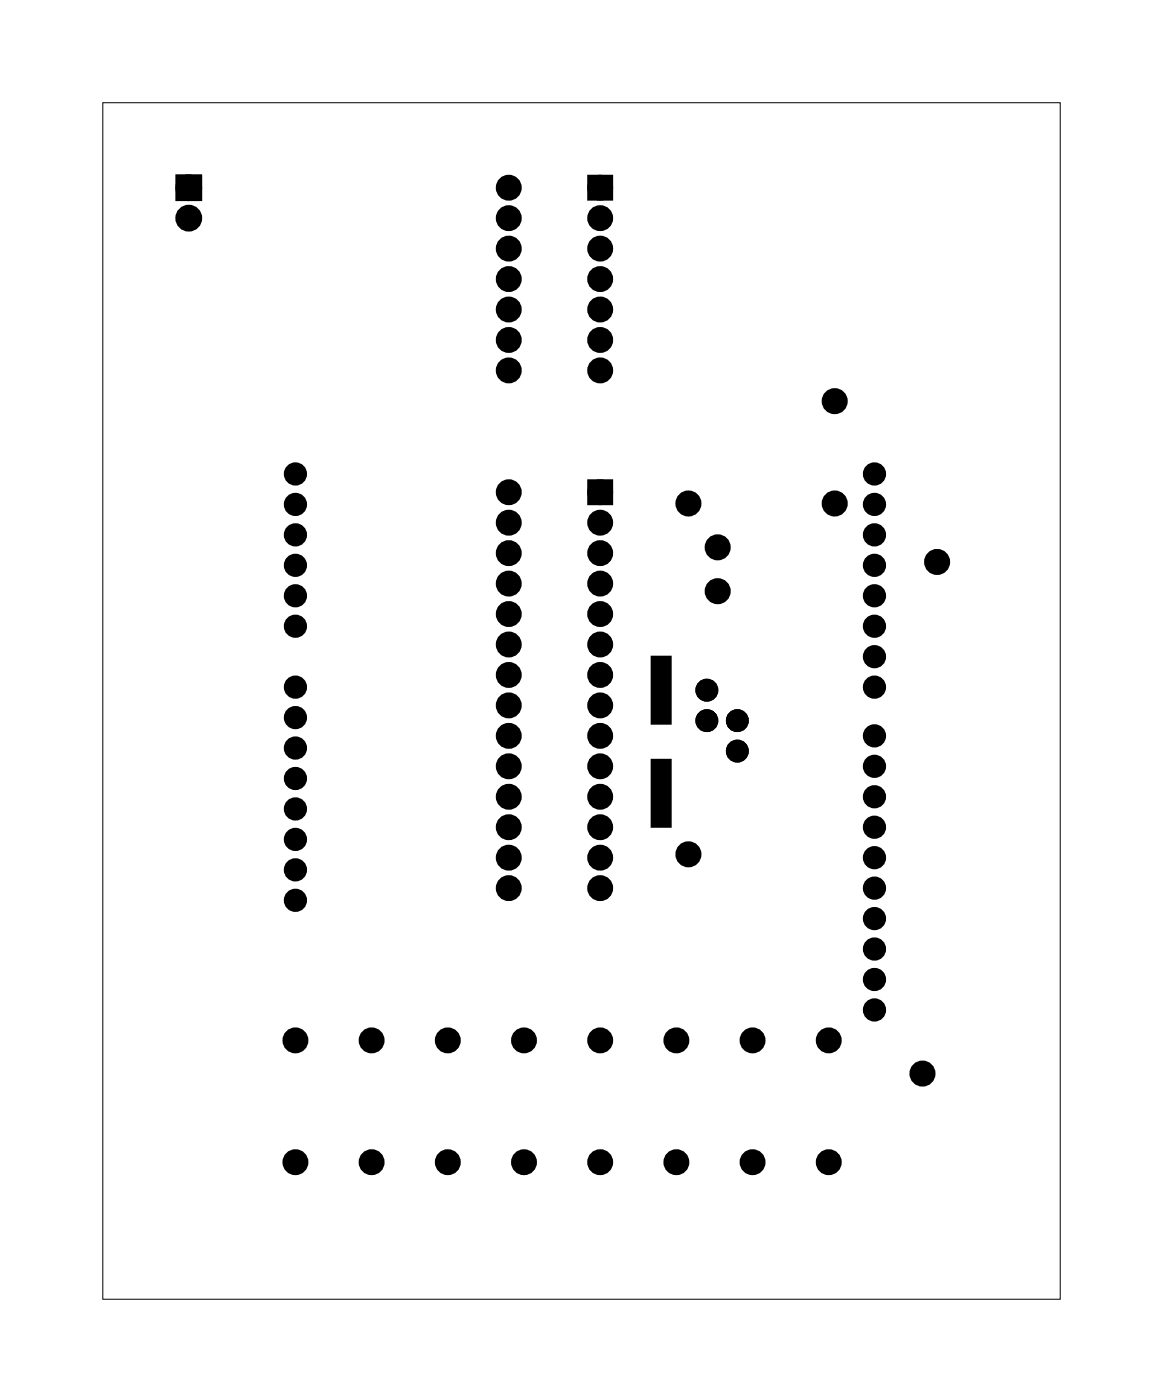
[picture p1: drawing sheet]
<svg xmlns="http://www.w3.org/2000/svg" width="97mm" height="117mm" viewBox="0 0 97 117" stroke-linecap="round" stroke-linejoin="round" font-family="sans-serif">
<path d="M8.6 8.6h79.8v99.8h-79.8z" fill="none" stroke="#000" stroke-width=".08"/>
<path d="M15 14.9h1.5v1.5h-1.5zM49.3 15h1.4v1.4h-1.4zM49.3 40.4h1.4v1.4h-1.4zM54.4 54.8h1.5v5.5h-1.5zM54.4 63.4h1.5v5.5h-1.5z" fill="#000"/>
<g fill="none" stroke="#000" stroke-width=".76" stroke-linecap="butt">
<path d="M15 14.9h1.5v1.5h-1.5zM49.3 15h1.4v1.4h-1.4zM49.3 40.4h1.4v1.4h-1.4z"/>
<circle cx="15.7" cy="15.7" r=".74"/>
<circle cx="15.7" cy="18.2" r=".74"/>
<circle cx="42.4" cy="15.7" r=".7"/>
<circle cx="42.4" cy="18.2" r=".7"/>
<circle cx="50" cy="15.7" r=".7"/>
<circle cx="50" cy="18.2" r=".7"/>
<circle cx="42.4" cy="25.8" r=".7"/>
<circle cx="42.4" cy="20.7" r=".7"/>
<circle cx="42.4" cy="30.9" r=".7"/>
<circle cx="42.4" cy="23.3" r=".7"/>
<circle cx="42.4" cy="28.4" r=".7"/>
<circle cx="50" cy="23.3" r=".7"/>
<circle cx="50" cy="28.4" r=".7"/>
<circle cx="50" cy="30.9" r=".7"/>
<circle cx="50" cy="20.7" r=".7"/>
<circle cx="50" cy="25.8" r=".7"/>
<circle cx="69.6" cy="33.5" r=".7"/>
<circle cx="42.4" cy="41.1" r=".7"/>
<circle cx="42.4" cy="46.1" r=".7"/>
<circle cx="42.4" cy="58.8" r=".7"/>
<circle cx="42.4" cy="43.6" r=".7"/>
<circle cx="42.4" cy="51.2" r=".7"/>
<circle cx="42.4" cy="56.3" r=".7"/>
<circle cx="42.4" cy="48.7" r=".7"/>
<circle cx="42.4" cy="53.8" r=".7"/>
<circle cx="50" cy="41.1" r=".7"/>
<circle cx="50" cy="46.1" r=".7"/>
<circle cx="50" cy="51.2" r=".7"/>
<circle cx="50" cy="48.7" r=".7"/>
<circle cx="50" cy="58.8" r=".7"/>
<circle cx="50" cy="56.3" r=".7"/>
<circle cx="50" cy="53.8" r=".7"/>
<circle cx="50" cy="43.6" r=".7"/>
<circle cx="57.4" cy="42" r=".7"/>
<circle cx="59.8" cy="45.7" r=".7"/>
<circle cx="59.8" cy="49.3" r=".7"/>
<circle cx="69.6" cy="42" r=".7"/>
<circle cx="78.1" cy="46.9" r=".7"/>
<circle cx="42.4" cy="69" r=".7"/>
<circle cx="42.4" cy="71.5" r=".7"/>
<circle cx="42.4" cy="66.5" r=".7"/>
<circle cx="42.4" cy="63.9" r=".7"/>
<circle cx="42.4" cy="74.1" r=".7"/>
<circle cx="42.4" cy="61.4" r=".7"/>
<circle cx="50" cy="63.9" r=".7"/>
<circle cx="50" cy="69" r=".7"/>
<circle cx="50" cy="66.5" r=".7"/>
<circle cx="50" cy="74.1" r=".7"/>
<circle cx="50" cy="71.5" r=".7"/>
<circle cx="50" cy="61.4" r=".7"/>
<circle cx="57.4" cy="71.3" r=".7"/>
<circle cx="24.6" cy="96.9" r=".7"/>
<circle cx="24.6" cy="86.8" r=".7"/>
<circle cx="31" cy="96.9" r=".7"/>
<circle cx="31" cy="86.8" r=".7"/>
<circle cx="37.3" cy="96.9" r=".7"/>
<circle cx="37.3" cy="86.8" r=".7"/>
<circle cx="43.7" cy="96.9" r=".7"/>
<circle cx="43.7" cy="86.8" r=".7"/>
<circle cx="50" cy="96.9" r=".7"/>
<circle cx="50" cy="86.8" r=".7"/>
<circle cx="56.4" cy="96.9" r=".7"/>
<circle cx="56.4" cy="86.8" r=".7"/>
<circle cx="62.7" cy="96.9" r=".7"/>
<circle cx="62.7" cy="86.8" r=".7"/>
<circle cx="69.1" cy="96.9" r=".7"/>
<circle cx="69.1" cy="86.8" r=".7"/>
<circle cx="76.9" cy="89.5" r=".7"/>
</g>
<g fill="#000">
<circle cx="15.7" cy="18.2" r=".74"/>
<circle cx="15.7" cy="15.7" r=".74"/>
<circle cx="42.4" cy="15.7" r=".7"/>
<circle cx="42.4" cy="18.2" r=".7"/>
<circle cx="50" cy="15.7" r=".7"/>
<circle cx="50" cy="18.2" r=".7"/>
<circle cx="24.6" cy="39.5" r=".66"/>
<circle cx="42.4" cy="30.9" r=".7"/>
<circle cx="42.4" cy="28.4" r=".7"/>
<circle cx="42.4" cy="23.3" r=".7"/>
<circle cx="42.4" cy="20.7" r=".7"/>
<circle cx="42.4" cy="25.8" r=".7"/>
<circle cx="50" cy="30.9" r=".7"/>
<circle cx="50" cy="28.4" r=".7"/>
<circle cx="50" cy="23.3" r=".7"/>
<circle cx="50" cy="20.7" r=".7"/>
<circle cx="50" cy="25.8" r=".7"/>
<circle cx="69.6" cy="33.5" r=".7"/>
<circle cx="72.9" cy="39.5" r=".66"/>
<circle cx="24.6" cy="52.2" r=".66"/>
<circle cx="24.6" cy="47.2" r=".66"/>
<circle cx="24.6" cy="57.3" r=".66"/>
<circle cx="24.6" cy="49.7" r=".66"/>
<circle cx="24.6" cy="44.6" r=".66"/>
<circle cx="24.6" cy="42.1" r=".66"/>
<circle cx="24.6" cy="59.9" r=".66"/>
<circle cx="42.4" cy="51.2" r=".7"/>
<circle cx="42.4" cy="48.7" r=".7"/>
<circle cx="42.4" cy="46.1" r=".7"/>
<circle cx="42.4" cy="58.8" r=".7"/>
<circle cx="42.4" cy="43.6" r=".7"/>
<circle cx="42.4" cy="41.1" r=".7"/>
<circle cx="42.4" cy="56.3" r=".7"/>
<circle cx="42.4" cy="53.8" r=".7"/>
<circle cx="50" cy="51.2" r=".7"/>
<circle cx="50" cy="46.1" r=".7"/>
<circle cx="50" cy="48.7" r=".7"/>
<circle cx="50" cy="58.8" r=".7"/>
<circle cx="50" cy="41.1" r=".7"/>
<circle cx="50" cy="43.6" r=".7"/>
<circle cx="50" cy="56.3" r=".7"/>
<circle cx="50" cy="53.8" r=".7"/>
<circle cx="57.4" cy="42" r=".7"/>
<circle cx="58.9" cy="57.6" r=".59"/>
<circle cx="59.8" cy="45.7" r=".7"/>
<circle cx="59.8" cy="49.3" r=".7"/>
<circle cx="69.6" cy="42" r=".7"/>
<circle cx="72.9" cy="42.1" r=".66"/>
<circle cx="72.9" cy="44.6" r=".66"/>
<circle cx="72.9" cy="47.2" r=".66"/>
<circle cx="72.9" cy="49.7" r=".66"/>
<circle cx="72.9" cy="52.2" r=".66"/>
<circle cx="72.9" cy="54.8" r=".66"/>
<circle cx="72.9" cy="57.3" r=".66"/>
<circle cx="78.1" cy="46.9" r=".7"/>
<circle cx="24.6" cy="70" r=".66"/>
<circle cx="24.6" cy="72.6" r=".66"/>
<circle cx="24.6" cy="75.1" r=".66"/>
<circle cx="24.6" cy="67.5" r=".66"/>
<circle cx="24.6" cy="64.9" r=".66"/>
<circle cx="24.6" cy="62.4" r=".66"/>
<circle cx="42.4" cy="74.1" r=".7"/>
<circle cx="42.4" cy="66.5" r=".7"/>
<circle cx="42.4" cy="69" r=".7"/>
<circle cx="42.4" cy="61.4" r=".7"/>
<circle cx="42.4" cy="63.9" r=".7"/>
<circle cx="42.4" cy="71.5" r=".7"/>
<circle cx="50" cy="66.5" r=".7"/>
<circle cx="50" cy="74.1" r=".7"/>
<circle cx="50" cy="63.9" r=".7"/>
<circle cx="50" cy="69" r=".7"/>
<circle cx="50" cy="61.4" r=".7"/>
<circle cx="50" cy="71.5" r=".7"/>
<circle cx="57.4" cy="71.3" r=".7"/>
<circle cx="58.9" cy="60.1" r=".59"/>
<circle cx="61.5" cy="60.1" r=".59"/>
<circle cx="61.5" cy="62.6" r=".59"/>
<circle cx="72.9" cy="66.5" r=".66"/>
<circle cx="72.9" cy="71.5" r=".66"/>
<circle cx="72.9" cy="74.1" r=".66"/>
<circle cx="72.9" cy="69" r=".66"/>
<circle cx="72.9" cy="61.4" r=".66"/>
<circle cx="72.9" cy="76.6" r=".66"/>
<circle cx="72.9" cy="79.2" r=".66"/>
<circle cx="72.9" cy="63.9" r=".66"/>
<circle cx="24.6" cy="86.8" r=".7"/>
<circle cx="24.6" cy="96.9" r=".7"/>
<circle cx="31" cy="86.8" r=".7"/>
<circle cx="31" cy="96.9" r=".7"/>
<circle cx="37.3" cy="86.8" r=".7"/>
<circle cx="37.3" cy="96.9" r=".7"/>
<circle cx="43.7" cy="86.8" r=".7"/>
<circle cx="43.7" cy="96.9" r=".7"/>
<circle cx="50" cy="86.8" r=".7"/>
<circle cx="50" cy="96.9" r=".7"/>
<circle cx="56.4" cy="86.8" r=".7"/>
<circle cx="56.4" cy="96.9" r=".7"/>
<circle cx="62.7" cy="86.8" r=".7"/>
<circle cx="62.7" cy="96.9" r=".7"/>
<circle cx="69.1" cy="86.8" r=".7"/>
<circle cx="69.1" cy="96.9" r=".7"/>
<circle cx="72.9" cy="84.2" r=".66"/>
<circle cx="72.9" cy="81.7" r=".66"/>
<circle cx="76.9" cy="89.5" r=".7"/>
</g>
<g fill="none" stroke="#000" stroke-width=".73" stroke-linecap="butt">
<circle cx="58.9" cy="57.6" r=".59"/>
<circle cx="58.9" cy="60.1" r=".59"/>
<circle cx="61.5" cy="60.1" r=".59"/>
<circle cx="61.5" cy="62.6" r=".59"/>
</g>
<path d="M54.4 54.8h1.5v5.5h-1.5zM54.4 63.4h1.5v5.5h-1.5z" fill="none" stroke="#000" stroke-width=".25"/>
<g fill="none" stroke="#000" stroke-width=".61" stroke-linecap="butt">
<circle cx="24.6" cy="39.5" r=".66"/>
<circle cx="72.9" cy="39.5" r=".66"/>
<circle cx="24.6" cy="57.3" r=".66"/>
<circle cx="24.6" cy="47.2" r=".66"/>
<circle cx="24.6" cy="59.9" r=".66"/>
<circle cx="24.6" cy="44.6" r=".66"/>
<circle cx="24.6" cy="52.2" r=".66"/>
<circle cx="24.6" cy="49.7" r=".66"/>
<circle cx="24.6" cy="42.1" r=".66"/>
<circle cx="72.9" cy="42.1" r=".66"/>
<circle cx="72.9" cy="44.6" r=".66"/>
<circle cx="72.9" cy="47.2" r=".66"/>
<circle cx="72.9" cy="49.7" r=".66"/>
<circle cx="72.9" cy="52.2" r=".66"/>
<circle cx="72.9" cy="54.8" r=".66"/>
<circle cx="72.9" cy="57.3" r=".66"/>
<circle cx="24.6" cy="62.4" r=".66"/>
<circle cx="24.6" cy="75.1" r=".66"/>
<circle cx="24.6" cy="67.5" r=".66"/>
<circle cx="24.6" cy="70" r=".66"/>
<circle cx="24.6" cy="64.9" r=".66"/>
<circle cx="24.6" cy="72.6" r=".66"/>
<circle cx="72.9" cy="74.1" r=".66"/>
<circle cx="72.9" cy="79.2" r=".66"/>
<circle cx="72.9" cy="66.5" r=".66"/>
<circle cx="72.9" cy="71.5" r=".66"/>
<circle cx="72.9" cy="69" r=".66"/>
<circle cx="72.9" cy="76.6" r=".66"/>
<circle cx="72.9" cy="61.4" r=".66"/>
<circle cx="72.9" cy="63.9" r=".66"/>
<circle cx="72.9" cy="84.2" r=".66"/>
<circle cx="72.9" cy="81.7" r=".66"/>
</g>
</svg>
